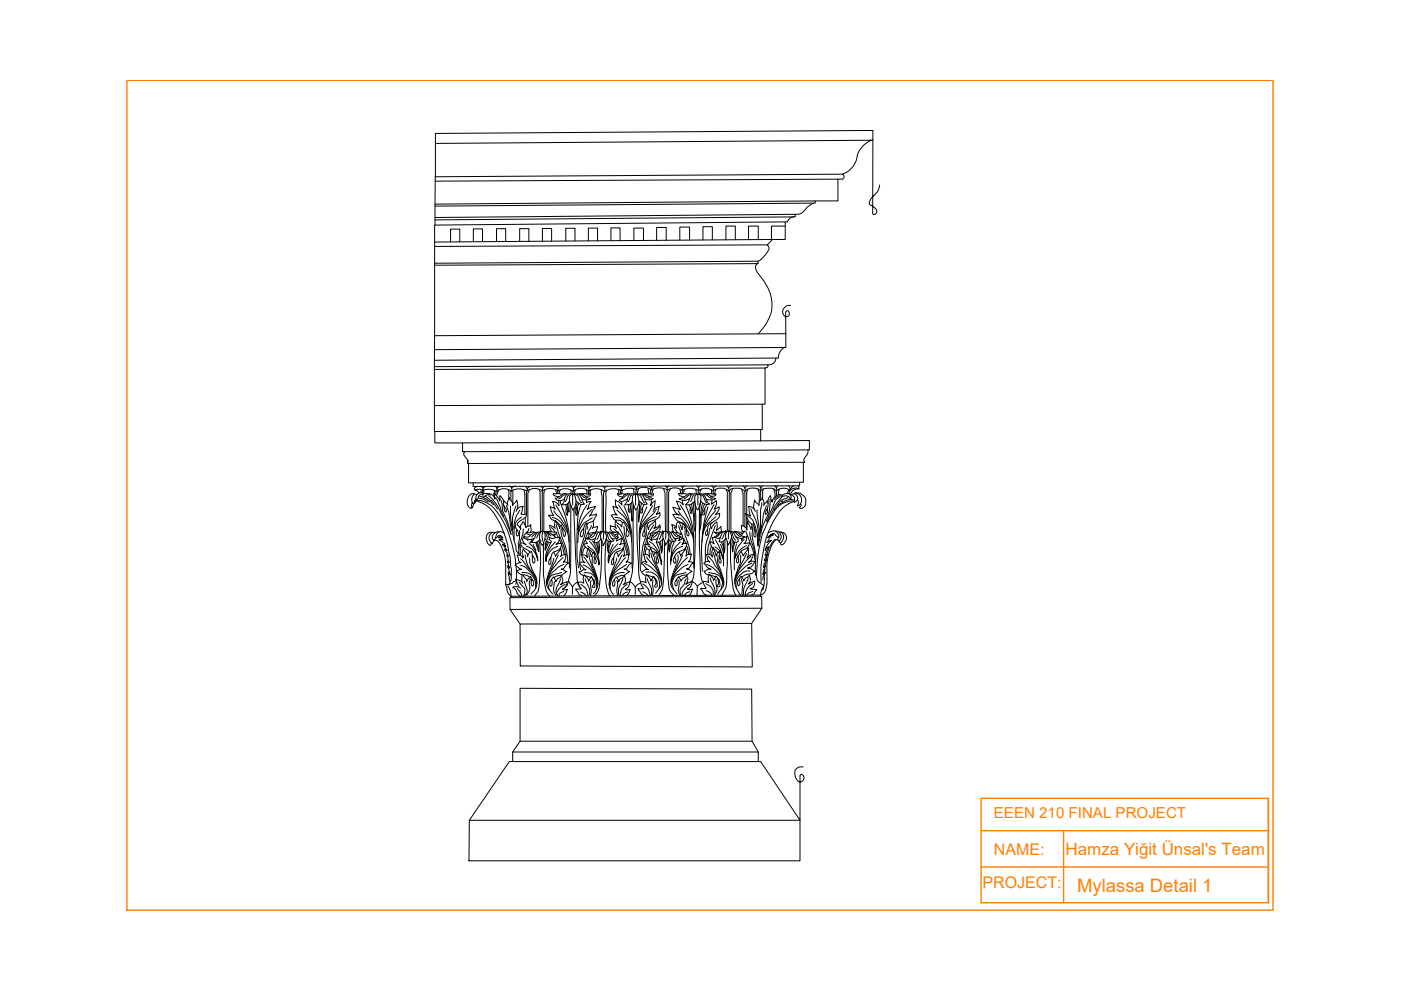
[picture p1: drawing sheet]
<svg xmlns="http://www.w3.org/2000/svg" width="297mm" height="210mm" viewBox="0 0 297 210" stroke-linecap="round" stroke-linejoin="round" font-family="sans-serif">
<defs><g id="words">
<text font-size="3.9" fill="#ff7f00" x="228.4" y="189.1">Mylassa Detail 1</text>
<text font-size="3.6" fill="#ff7f00" x="225.9" y="181.4">Hamza Yiğit Ünsal's Team</text>
<g font-size="3.4" fill="#ff7f00">
<text x="210.7" y="181.4">NAME:</text>
<text x="208.3" y="188.4">PROJECT:</text>
</g>
<text font-size="3.2" fill="#ff7f00" x="210.7" y="173.4">EEEN 210 FINAL PROJECT</text>
</g></defs>
<!-- layer: 11-Template -->
<path d="M26.9 17h243v176h-243zM208 169.3h60.9v22.1h-60.9zM208 176.1h60.9M225.5 176.1v15.3M268.9 169.3v22.1M208 183.8h60.9" fill="none" stroke="#ff7f00" stroke-width=".3"/>
<!-- layer: 0 -->
<g fill="none" stroke="#000" stroke-width=".21">
<path d="M92.3 30.4v7.1M177.7 38h.9M178.6 36.9a.57 .57 0 0 1 .4 .6 .57 .57 0 0 1-.4 .5M184.7 29.7l-92.4 .7v-2.1l92.8-.6v2a4.4 4.4 0 0 0-2.7 2 4.8 4.8 0 0 0-.8 2.3 4.8 4.8 0 0 1-3 2.9l-86.3 .6v.9M185.1 29.7l-.1 15.6a.64 .64 0 0 0 .9-.3 .64 .64 0 0 0-.3-.8l-1.1-.8a1.16 1.16 0 0 1 .4-1.6 3.6 3.6 0 0 0 1.6-2.6M92.1 52.3v3.5M92.1 56.2v15M92.2 46.6v-.5l76.4-.7v.6l-76.4 .6v1.1M95.5 51.3v-2.7h2v2.7M100.4 51.2v-2.7h1.9v2.7M105.3 51.2v-2.7h1.9v2.7M110.2 51.2v-2.7h1.9v2.7"/>
<path d="M117 51.1v-2.7h-2v2.8M121.9 51.1v-2.7h-1.9v2.7M124.7 51.1v-2.7h2v2.7M129.5 51v-2.7h2v2.7M134.4 51v-2.6h2v2.6M139.2 50.9v-2.7h2.1v2.7M144.1 50.9v-2.8h2.1v2.8M151 50.9v-2.8h-2v2.8M155.9 50.8v-2.9h-2v3M158.7 50.8v-2.9h2.1v2.9M160.6 55.9l-68.5 .3v-.4l68.6-.4v.5l-.3 .2a1.24 1.24 0 0 0 .2 1.7 10.1 10.1 0 0 1 3 7.5 9.5 9.5 0 0 1-2.8 5.5M162.7 51.9l-70.6 .4v-1l71.7-.5-1.1 1.1 .4 .8a5.6 5.6 0 0 1-2.4 2.7"/>
<path d="M163.8 50.8h2.7v-3.8l-74.4 .7v3.6M166.5 47h.4M166.5 47.9h-2.9v2.9M168.2 46l-.9 .4-.4 .6M168.6 45.4a2.63 2.63 0 0 0 2.5-1.5l1.3-.8h.4v-.5l-80.6 .7v2.8M172.4 43.1l-80.2 .6M172.8 42.6h4.9v-4.6l-85.4 .4-.1 4.9M92.1 74.1l74.5-.4v-2.9l-74.5 .4v5.2M162.2 78l.5-.1 .1-.5-70.7 .3v.6M164.5 75.9a1.54 1.54 0 0 1-1.7 1.5M166.4 73.6l-.8 .6a2.65 2.65 0 0 0-.6 1.7l-72.9 .5v1.3M167.6 64.7a1.33 1.33 0 0 0-1.5 .8 1.33 1.33 0 0 0 .5 1.7 .65 .65 0 0 0 .8-.5 .65 .65 0 0 0-.5-.8l-.3 .3v4.6"/>
<path d="M98.5 95.8l73.1-.4v-2l-73.5 .5v1.9h.4a.79 .79 0 0 0 0 .9l.7 .9M99.2 98.3v-.7v.7h.1M161.3 93.5v-2.4l-69.1 .4v2.4h5.9M161.3 91.1h.3v-5.4l-69.5 .3 .1 5.5M161.6 85.7h.6v-7.7l-70.1 .3v7.7M171.3 95.4a1.64 1.64 0 0 1-.7 1.6 .72 .72 0 0 0 0 1h-.3M100.1 106.6a2.23 2.23 0 0 1 .4-1.9h-.1a1.58 1.58 0 0 0-1.4 2 1.09 1.09 0 0 0 1.1 1.1l.3-.9-.1-.3-.2 .1a.68 .68 0 0 0 0 .9M100.3 102.4l69.2-.2v.8l-69.2 .1zM100.6 104.8l.4 .1-.1 .9-.3 .5 .1 .3-.3 .2M100.7 106.6l.2-.3a6 6 0 0 1 4.4 3.4l.6 1.1 1 2.4M100.9 106.3v-.2a5.2 5.2 0 0 1 4.5 2.5 21.8 21.8 0 0 1 3.9 11.2M100.9 105.8l.2 .1 .2-.2a.81 .81 0 0 1 1.1-.8l.2 .6 .4-.3 .7 .6 .9 1.2"/>
<path d="M101.2 103.1l-.5 .3-.2 .3 1.1 .8-.6 .5M101.6 105.6a2.86 2.86 0 0 1 1.9 .8M101.7 105.3l.6 .2M101.9 103.1a.66 .66 0 0 1 .5 .8 2.31 2.31 0 0 0-1.7 0M101.9 104l.2 .5h-.5M102.1 104.5l.9 .2a1.65 1.65 0 0 1 2 1.1l-.3-1.2 .4 .3a1.6 1.6 0 0 1 .8 1.3l.1-1.1 .7 .9 .1 .5 .1-.3 .7 .7 .1 .3M102.3 103.9v.6M102.4 103.9l1.5-.2 1.4 .5M102.6 103.9v.7M102.7 105.6l1.2 .8M103 103.1l-.6 .4M103.6 105.1a10.4 10.4 0 0 1 3 4.4 11.7 11.7 0 0 1 1.8 3.8 17.9 17.9 0 0 0-1.9-5v-1.4l-.3-1"/>
<path d="M104 105a.87 .87 0 0 0-1.1 .1M104.1 115.1a1.23 1.23 0 0 1-.4-1.4 1.23 1.23 0 0 1 1.2-.8v.1a1.07 1.07 0 0 0-.3 1.6l.3-.2 .1-.4h.3a.71 .71 0 0 1 .7-.5 .71 .71 0 0 1 .6 .6l-.5-.3-.4 .1 1 .6-.9-.1 1.2 .8-.2 .2 .4 .4-.7-.4 1 1.3-.5-.3 .8 1.4v.2l-.2-.3h-.2l.3 .6 .1 .7 .2 .3-.4-.3 .2 .9 .3 .4-.1 .2-.4-.5 .6 1.9-.4-.6 .2 1a.89 .89 0 0 0 .2 1M104.2 106.1l1.3 1.9M104.3 112.9a1.17 1.17 0 0 0-1.2 .6 1.17 1.17 0 0 0 .2 1.4 .79 .79 0 0 0 .7 .7l.1-.5 .3 .1 .2-.6a1.01 1.01 0 0 1 1.3 .6l1 2.2 .3 1.5v5.2l.5 1.6 .6 .7M104.8 103.9v.6l-.1 .1M104.9 113a1.34 1.34 0 0 1 2.1 .6 25.5 25.5 0 0 1 1.4 9.4l-.5 .9h-.7M104.9 103.1a.95 .95 0 0 1 .5 1.1M105.1 105.5l1.7 4M105.1 104.1v.9M105.8 112.7l-.5 .6-.2 .7M105.8 103.9l-.5 1.2M105.9 103.1l-.4 .2-.1 .5"/>
<path d="M106.8 106.5a1.85 1.85 0 0 0 .6 1.6l-.1 .4h-.2l-.2-.7v-.5M107.3 107.2a16.5 16.5 0 0 1 1.1 4.6M107.6 106.9l.3-1.4 .2 .4a1.25 1.25 0 0 1 .6 1.3l.7-.8 .1-.4a2.45 2.45 0 0 1-.1 2.4M107.8 103.9l.1 1.6M107.9 103.1a.6 .6 0 0 1 .6 .4 .6 .6 0 0 1-.2 .6 2.39 2.39 0 0 0-3 0M108.2 107.3l.3 4.2a.82 .82 0 0 0 .1 1M108.7 103.9v3.1M109.2 111.3l-.2 .9M109.3 103.1l-.6 .2-.2 .2M109.4 107.2a9.5 9.5 0 0 0-.7 5 12.7 12.7 0 0 0 .7 4 1.13 1.13 0 0 0 .6 1.2v-1.1M109.6 108a1.61 1.61 0 0 1 1.3-.6l-.5 1.6a1.11 1.11 0 0 0 1.2-.1 1.14 1.14 0 0 1-.9 1.3l-.9 .7-.1 .5 .6 .5 .1 .3-.1-.7 .6-.9 .2 .1 .4 1.2 .2-.3 .6-.1 .3-.3v1.3l-.1 .4M110.2 108.1a6.1 6.1 0 0 0-1.2 4.1v2.3"/>
<path d="M110.4 118.5l2.6 3M110.4 119.9h.3a5.8 5.8 0 0 1 3.1 3.9M110.5 115.6l-.2 2-.3-.2M110.6 109.6a1.77 1.77 0 0 0-1 2.7l-.1 .7v.6h.2l.3-.3-.4-1M110.9 112.2v.8l-.9 3.3a2.48 2.48 0 0 1 .1-1.9v-1.9M111.2 114h-.3l-.1 .3a1.44 1.44 0 0 0 .7 1.2l-.2-.1a.62 .62 0 0 0-.9-.1 2.66 2.66 0 0 0 1.6 1.4l.4 .4M111.2 114l.3 .3 1.2 .1M111.2 103.9l.1 .7v4.5M111.3 117.7l.1 .7a6.8 6.8 0 0 0 1.8 3.4l.6 1.4M111.4 109.7v1.7M111.4 103.1a.78 .78 0 0 1 .3 1.1M111.6 114.3l.4 .4"/>
<path d="M111.6 113l-.2 .2a.6 .6 0 0 0-.2 .8M111.6 104.3v4.6M111.7 104.1a3.1 3.1 0 0 0-3.3 0l-.1 2M112.1 112.1l-.1 .4-.3 .3M112.2 115.1a5.4 5.4 0 0 1 1.8 3.7 3.7 3.7 0 0 0-2.4-3M112.2 103.8l-.3 .8v7M112.3 118.4v.5a5.4 5.4 0 0 0 1.3 3.3 3.1 3.1 0 0 1-1 3.8M112.3 103.1l-.6 .6M112.5 113.4l-.1 .2a.94 .94 0 0 1-1.3 .1M112.8 117.7l.3 .3a.92 .92 0 0 1 0 1.4l-.2-.3-.1-1.5-.2-.7-.5 .5-.2 .6a1.39 1.39 0 0 0-.7-1.3l-.3-.3a1.48 1.48 0 0 0 .1 1.6l-.2 .3-.2-.3-.3-.3h-.6l.3 1.2 .5 .4-.7 .1-.6 .5 1 .7 .4 .1-1.1 .4-.1-1.1M113 115.4l.6 1.1-.1 .4M113.7 112.9l-1 .9"/>
<path d="M113.8 114.9l.1 1.1M113.9 112.8l-.7 1.4M113.9 114.9l.3 1v1l-.6-1.9M114.2 114.6a30.9 30.9 0 0 1-.2 10.8l-.6 1M114.3 103.8l.2 .5 .1 8.4M114.5 114.4a1.68 1.68 0 0 1-2.1 .5l.4-.1 .4-.6a.41 .41 0 0 0-.4 .1 .41 .41 0 0 0-.1 .5M114.5 112.8l-.5 .6-.2 .7M114.6 112.9a.53 .53 0 0 1 .7-.2 .53 .53 0 0 1 .3 .6l-.1 1.1-.5 1.2a2.58 2.58 0 0 1-.4-2.7zM114.7 103.1a.74 .74 0 0 1 .3 1M114.7 112.7l-.5 .1a.88 .88 0 0 1-1.1-.1l-.9 .3-.6-.1a.84 .84 0 0 0 .7 .5 .84 .84 0 0 0 .8-.5h.3M115 104.1v8.6M115 104.1a2.69 2.69 0 0 0-3.3 0"/>
<path d="M115 112.6v2.2M115.2 112.7l.7 .2 .5 .7 .1 .8 .4 .6-.8-.1-.5-.7M115.2 112.7l.6 .5 .4 1.2M115.3 115l-.1 6.8a9.2 9.2 0 0 0 .9 4.2l.5 .4M115.5 103.1l-.5 .5M115.6 103.8l-.3 .7v8.2M115.9 114.6l-.2 .5-.1 1.5 .7-1.7M115.9 112.7l2.1 .1v.2l-.4 .3M116 114.8l-.4 1.8M116.7 115.1a5.3 5.3 0 0 0-.9 3.9M116.8 113.6l-.8-.8-.4-.1a4.2 4.2 0 0 1 2.3 1.2 1.2 1.2 0 0 1-1.5 .1M116.9 111.9l.5 .4 .3 .6"/>
<path d="M117.1 109.7a3.6 3.6 0 0 1 2.7 2.3l.6 1M117.1 113.3h.5v.5M117.4 117.1l.4 .9 .8-1.3 .2-.5 .2 .4a1.17 1.17 0 0 1-.1 1.4l.6-.3 .6-.1-.2 .4a1.42 1.42 0 0 1-.4 1.2l.2-.1 .9 .3a1.44 1.44 0 0 0-.9 1l-.4 .3h-.3l1.2 .5-1.1 .7-1 .2-.7 .4M117.4 118.4l-.1 .5a16 16 0 0 0-1.4 4.9 4.9 4.9 0 0 0 1.3 2.2M117.4 108.3l.7 1a7.7 7.7 0 0 1 2.2 2.9M117.6 111.9l.1-1.5 .9 1.2v.5l.4-.8 .3 .8 .3 1.6 .2-.1a1.2 1.2 0 0 0-.5-1.5M117.7 112.1a.87 .87 0 0 0-.8-.6l-.3-.1v.7l.4 .6M117.7 110.4l1.1 1.1M117.8 114.9l-1.2 1.3a4.1 4.1 0 0 0-.8 2.8 3.5 3.5 0 0 1 2.5-3.2M117.8 107.1a14.6 14.6 0 0 1 2.9 9.8v3.6M117.8 103.9l.2 .8M117.9 113.9h.7a1.72 1.72 0 0 1-.7 1.6l1.2-.3-.1 .5a1.7 1.7 0 0 1-1.7 1.4l-.9 1.6-.1 .7 .2 .3 .3-.3v-1.2"/>
<path d="M117.9 103.1a.87 .87 0 0 1 .4 1M117.9 111.2l1 3.2a6.2 6.2 0 0 1 .9 3.2M118 113.1l.4 .9M118.3 104.1v.6M118.3 104a2.94 2.94 0 0 0-3.3 .1M118.3 104.1a2.69 2.69 0 0 1 3.2 .1M118.3 117.7l-1.9 4.1-.5 1.4M118.5 106.1v1.1a1.55 1.55 0 0 0-1.3-.9l.5 1.7-1-.6 .2 1 .5 .9h-1.1l.7 .9 .7 .3M118.6 114.5l.3 .7M118.6 103.1l-.3 .4M118.8 103.8l-.2 .9M118.8 106.1l.1 .8 .2 .1"/>
<path d="M119 111.9a6.4 6.4 0 0 0 .8 3.6l.4 1.9 .2 2M119 107.2a19.1 19.1 0 0 1 1.7 7.7M119.1 115.6l.5 2M119.3 104.8l-2-.2a.99 .99 0 0 0 1.3 .7M119.4 118.2l-1.1 1a11.4 11.4 0 0 0-2.3 3.5M119.5 119.7a5.4 5.4 0 0 0-3.6 4.3M119.8 104.8l-1.4 1M119.9 107a3.3 3.3 0 0 1 .4 2.3l-.3-.7 .1-1M120.3 104.7l-.4 .5-.2 .5M120.6 106.4v2.2l-.2-.9-.1-.9M120.7 104.9a1.04 1.04 0 0 0-.6 1.1l-.2 .4M121 103.9l.1 .9-.7-.1a1.51 1.51 0 0 0-1.8 .6l-.9 .4a1.26 1.26 0 0 0 2 0 1.53 1.53 0 0 1-.6 1.3 1.33 1.33 0 0 0 1.7-.8"/>
<path d="M121 107.1l-.1 14.3-.6 2.5-.5 .7-.5 .2M121.1 104.8h.6a2.74 2.74 0 0 1-.3 3.3l-.7-2.1a1.37 1.37 0 0 1 .4-1.2zM121.3 103.1a1.02 1.02 0 0 1 .2 1.1 2.52 2.52 0 0 1 3.3-.1M121.5 104.2l-.1 .6v2.3M121.7 107.9l.5 12.8a5.7 5.7 0 0 0 .7 3.7l.3 .5h-1.1l.4 .5a1.14 1.14 0 0 0 .8 .9M121.7 104.7l.8 .4 .6 1.3 .2 .2M121.9 103.9l-.2 .9 3.6-.1-.3 .4-.9 .1M122.1 103.1l-.5 .5M122.4 112.1l.3 .4-.1 .8M122.4 106.5l-.4 1.2a1.11 1.11 0 0 0 .1 1.2M122.7 106.7a3.1 3.1 0 0 0-.5 2.6l.3-.7-.2-1M122.9 104.7l.8 .7 .7 .3"/>
<path d="M122.9 119.6l1 1 .4 .2a.84 .84 0 0 0-1.1 .4h-.4a1.11 1.11 0 0 0 1 .8M123.1 104.7l.5 .1 1 .8 .6 .1a1.32 1.32 0 0 1-2.1-.4l-.7-.6M123.2 106.9a16.7 16.7 0 0 0-.9 6.7 25.2 25.2 0 0 0 .4 6.8M123.3 105.6l.6 1.3h-.3a1.42 1.42 0 0 1-1.5-.7M123.7 119.8a5.6 5.6 0 0 1 3.1 4M123.7 112.1l-.1 1.3-.3 .4-.3-.3a1.89 1.89 0 0 1 .8-1.5 1.43 1.43 0 0 1 .6-1.2l.1 1.4M123.8 118.1l1.5 2.1 1.3 2.3M124.1 116a2.23 2.23 0 0 0-.6 1.7M124.1 114.4l-.8 2.1-.1 1.2M124.3 111.4a16.3 16.3 0 0 1-1.3 5.2l-.1 3 .2 1.2M124.3 103.9l.1 .8M124.4 106v.5l.9-.1-.5 .7-.3 .9 .8-.4 1-.2-1.3 2 1.4-.5a1.97 1.97 0 0 1-1.7 2l-.3 .4"/>
<path d="M124.4 107.1a8.1 8.1 0 0 0-1.7 5.4 8.7 8.7 0 0 1 2.7-4.5M124.6 103.1l.3 .5-.1 .5M124.8 104.2v.6M124.8 116.5l.9 .8M124.8 113.6l-.1 .6-.2 .1-.1-.2 .2-.1 .1 .2M124.8 117.2a15.5 15.5 0 0 0 1.7 5.1l.2 .8M125 114.7a6.4 6.4 0 0 1 2 5.1 5.3 5.3 0 0 0-2.4-4M125.3 103.9l-.2 .8M125.4 111.4a8.6 8.6 0 0 0-1.3 3.1l.4 .7-.7 .2 .3 .6 .6 .4M125.6 109.8l-.7 .5a4.5 4.5 0 0 0-2.4 4.6l-.2 .1M125.6 103.1l-.7 .5M125.6 114.7l.8 1.4 .4 1.6"/>
<path d="M125.7 111.8l1-.2a1.58 1.58 0 0 1-1 1.6l-.9 .8 .3 .3M125.8 117.9l-.3 1.6 .6 1.5a5.6 5.6 0 0 1 .6 3.1l-.5 1.4-.4 .4M125.8 110.5v.8l-.2 .8M126.1 118.1l.3 1-.1 .4-.2-.1-.2-.4 .2-1-.1-1-.4 .5-.2 .5-.7-1.8v.2a2.06 2.06 0 0 0-.2 1.9l-.3-.5-1-.1 .2 .4a1.48 1.48 0 0 0 .6 1.2 .66 .66 0 0 0-1.1 .1M126.3 112.8l-1.7 .2 .8 .4M126.3 112.8l.6 .1M126.4 113.1l-1.1 .9M126.7 115.1l.3 1.7M126.9 112.9l.4-.3 .2 .2 .5-.1a1.62 1.62 0 0 1 .3 2.1l-.5 .9-.1-.8-.3-.7-.2 .4a1.13 1.13 0 0 1-1.3 .4l.3-.9M126.9 112.9a1.49 1.49 0 0 0-.7 1.2 1.09 1.09 0 0 1-1.4 .1l-.1 .1-.6-.2M126.9 114.8a4.7 4.7 0 0 1 0 2.5l-.5-2.3M127.4 114.2l-.1-.7 .2-.7-.3 .3-.6 1.3"/>
<path d="M127.5 103.9l.2 1.6v7.3M127.6 114.6l-.1 1.2a42 42 0 0 1-.7 9.5l-.8 1M127.8 103.1a.87 .87 0 0 1 .4 1.1 2.73 2.73 0 0 0-3.4-.1M128 112.7l-.1 1.7M128.1 104.2l-.1 .3v8.2M128.3 112.8l.6 .1 .8 1.2 .5 .5a1.15 1.15 0 0 1-1.7-.3 31.6 31.6 0 0 0 .4 11.3l.3 .7M128.6 104l-.2 .5v8.3l.4 .5 .3 1 .4 .4M128.6 103.1l-.4 .4M128.9 113a.74 .74 0 0 1 1.2 .2l1 .7-.2 .2M129 114.7a3.7 3.7 0 0 0 0 2.5l.1-1.2 .5-1.2M129.1 115l-.3 1.6M129.2 113l1.3 1"/>
<path d="M129.7 114.2l.6 .1 .6-.2-.2 .6 1.1-.5-.1 .7-.3 .6 1-.3v.5a1.85 1.85 0 0 1-1.7 1.4l-.4 .3-.3 .9a1.05 1.05 0 0 0-.2 1.4l.3-.3v-1.2M129.7 113l1.5-.2a.84 .84 0 0 1-1 .5M130 115.4a6.1 6.1 0 0 0-1.1 3.4l.1 .6M130.1 112.1l.8 .7M130.4 109.7a3.3 3.3 0 0 1 3.1 2.7l.2 .6M130.7 118.4v.5l-1 2.4a4.4 4.4 0 0 0 0 4.4l.4 .3M130.7 117.1l.3 .9 1-1.3 .1-.5 .2 .4a1.35 1.35 0 0 1-.1 1.4l.5-.3 .7-.1-.1 .4a1.31 1.31 0 0 1-.6 1.2l.3-.1 .9 .3a1.44 1.44 0 0 0-.9 1l-.7 .3 1.2 .5-1.1 .7-1 .2-.6 .4M130.8 108.1a6.9 6.9 0 0 1 2.8 4.1M130.8 111.3a13.6 13.6 0 0 1 2.4 6.3M131 115.3a5.4 5.4 0 0 0-2 4.1 3.4 3.4 0 0 1 2.5-3.2M131 113.1l-.2 .7M131.1 113l.8 1 .5 1.2"/>
<path d="M131.1 103.8l.1 .9M131.1 107.1a11.1 11.1 0 0 1 2.8 7.2l.1 6.2M131.3 103a.87 .87 0 0 1 .4 1M131.5 103.9l.1 .8M131.7 104a3.3 3.3 0 0 1 3.2-.2l-.2 1 .1 2.3M131.8 104a3.5 3.5 0 0 0-3.7 .2M131.8 106.3l.1 .8-.5-.5-.9-.6a1.95 1.95 0 0 0 .5 1.8l-1.1-.5 .6 1.5 .3 .4h-1.2l.5 .9 .5 .2a1.13 1.13 0 0 1 1.4 .6M131.9 117.6l-.7 1.4a12.9 12.9 0 0 0-2 4.2M132 103.9l-.2 .8M132 103.1l-.3 .4M132.3 107.2a17.4 17.4 0 0 1 1.6 7.7M132.3 111.6a19.8 19.8 0 0 0 1.1 5.2v.8"/>
<path d="M132.4 115.6l.6 2M132.7 118.2l-2.3 2.7-1.1 1.8M132.7 104.8h-1.4l-.4-.2 .4 .7 .8 .1M132.8 119.7l-.6 .4a5.1 5.1 0 0 0-3.1 3.9M132.9 112.1l.4 .6a.71 .71 0 0 1-.3 1.1 1.55 1.55 0 0 1-.1-1.7l-.7-1.4-.3 .4-.1 .6-1.3-1.4-.1 .9 .3 .8a.85 .85 0 0 0-1-.4l-.3-.2a1.13 1.13 0 0 0 1.3 1.5M133.2 104.8l-1.4 1M133.3 107v.7a.76 .76 0 0 0 .1 .9l.2-.1-.3-.9M133.6 104.7l-.4 .5-.2 .5M133.9 106.5l.1 4-.4-3.6M134 104.9a1.04 1.04 0 0 0-.6 1.1l-.2 .4M134.2 103.6l.2 1.2-.6-.1a1.4 1.4 0 0 0-1.8 .8l-.7 .6a1.2 1.2 0 0 0 1.7-.4 1.53 1.53 0 0 1-.6 1.3 1.33 1.33 0 0 0 1.7-.8M134.3 107.1l-.1 4.1a62.7 62.7 0 0 1-.1 10.2l-.5 1.9 1.1 1.1v1.6"/>
<path d="M134.4 104.8h.6a2.67 2.67 0 0 1-.3 3.3l-.6-2.1a1.37 1.37 0 0 1 .3-1.2zM135.1 107.8v7.8l.3 5.8 .4 1.9M135.1 104.7l.7 .4 .6 1.3 .3 .2M135.3 103.1l-.4 .3M135.5 103.5l-.5 1.3 3.6-.1-.2 .4-.9 .1M135.7 106.4l-.3 4.3 .3-3 .3-1M136.2 104.7l.9 .7 .6 .3M136.4 104.7l.6 .1 1 .8 .5 .1a1.32 1.32 0 0 1-2.1-.4l-.7-.6M136.6 106.9l-.8 1.6 .2 .3 .2-.2v-.8M136.6 105.6l.6 1.3h-.2a1.42 1.42 0 0 1-1.5-.7M136.6 119.5a5.4 5.4 0 0 1 3.7 4.3M136.8 115.7l-.4 1.9"/>
<path d="M137 111.4l-.1 .5a4.5 4.5 0 0 1-.5 3.5l-.3 2v2M137.1 118.1l.8 1a10.1 10.1 0 0 1 2.2 3.4M137.1 116.2l-.3 1.4M137.1 107.5a12.7 12.7 0 0 0-1.5 7.4M137.3 115l-.1 .5M137.5 110.8a1.47 1.47 0 0 0-.9 1.7l-.3 .6v.6h.3l.2-.3-.2-.9M137.5 103.5v1.2M137.7 114.8a5.5 5.5 0 0 1 2.5 4.9 3.9 3.9 0 0 0-2.8-3.9M137.7 103.1a.63 .63 0 0 1 .4 .8 2.6 2.6 0 0 0-3.1-.1l-.4-.7M138 103.8l-.1 .9M138 117.2l.4 1.6 1.4 2.8 .5 1.4M138 113.4l-.5 .7"/>
<path d="M138.1 105.9l-.1 1.3a1.59 1.59 0 0 1 .9-1l-.2 1.8M138.1 103.9a3.4 3.4 0 0 1 3.4 0M138.1 114.1l.1 .6-1-.6a1.66 1.66 0 0 0 .5 1.4h-1l.4 .7 .6 .5M138.2 116.8l.6 .3 .1 .2M138.3 107.2l-.9 1.6a6.4 6.4 0 0 0-1.7 5l-.1 1.8 .2 5.4M138.4 103.7l-.2 1.1M138.5 108.5l.3-.6 1-.6-.3 1.2-.4 .6 .8-.4a1.23 1.23 0 0 1-.9 1.5 1.88 1.88 0 0 0-1.7 1.2l.2 .9 .3-.9 1.1-1M138.6 111.3a8.4 8.4 0 0 0-1.8 4.2M138.8 103.1a.58 .58 0 0 0-.6 .6M138.9 118a1.91 1.91 0 0 0 .4 1.9l.4 1a4 4 0 0 1 .3 3.6l-1 1.3M138.9 110.4l.1 1.1-.4 .5 .7-.2 .6-.5a1.39 1.39 0 0 1-1.1 1.9l-.6 .6-.2 .1a.9 .9 0 0 0 1 .4 .9 .9 0 0 0 .7-.9l.4-.6M139.1 108a7.1 7.1 0 0 1-2.3 2.5l-1.1 1.7"/>
<path d="M139.1 109.5a4.7 4.7 0 0 0-3.4 3.5M139.1 114.9l.6 1.4 .2 1.6M139.3 118.1l.3 1-.1 .3h-.2l-.2-.4 .2-1-.1-1.1-.4 .5-.2 .6-.7-1.9v.2a2.11 2.11 0 0 0-.2 1.9v-.2a.94 .94 0 0 0-1.3-.4l.4 1.3 .4 .3a.79 .79 0 0 0-1.2 .3l1.5 1.3a1.17 1.17 0 0 0-1.3 .4h-.2a1.11 1.11 0 0 0 1 .7M139.5 112.7l-1 .3-.2 .3M139.5 112.7l.6 .1M139.6 113l-1.1 1M140 111.7l-1.9 1.3-.4 .1 .8 .5M140.1 115l.3 1.7M140.1 112.8h.3l.1-.3 .2 .2 .5-.1a1.78 1.78 0 0 1 .1 2.6l-.3 .4v-.7l-.4-.8-.2 .4a.98 .98 0 0 1-1.3 .4l.3-.8M140.4 114.5l-.1 2.8-.6-2.4M140.6 114.1l-.1-.7 .2-.7-.3 .3-.6 1.4M140.7 103.6l.3 .9 .1 8.1"/>
<path d="M140.9 114.8l-.3 8.7a4 4 0 0 1-.9 2.8M141.1 103a.61 .61 0 0 1 .3 .8v8.9M141.2 112.6l-.1 1.7M141.5 112.8l.5-.1 .4 .5 .5 .9 .5 .4-.4 .3a1.33 1.33 0 0 1-1.3-.5M141.5 103.9a2.64 2.64 0 0 1 3.2 .1 3.4 3.4 0 0 1 3.4 0l-.1 3.1M141.6 112.8l.4 .4 .3 1 .4 .4M141.7 114.3a39.1 39.1 0 0 0 .3 10.8l1 1.2M141.8 114.3l-.1 1.4 .2 1.4 .2-1.2 .4-1.1M141.8 103.1l-.4 .3M142.1 114.8l-.3 1.7M142.1 103.6l-.3 .9v8.2M142.1 112.9a.74 .74 0 0 1 1.2 .2l1 .7-.2 .2"/>
<path d="M142.2 119v.7M142.4 112.9h.2l.8 .8 .3 .2M142.9 112.9l1.6 .3-.8 .4M142.9 114.1l.6 .1 .6-.2-.2 .7 1-.6h.1l-.1 .7-.3 .7 .2-.2 .9-.1a1.97 1.97 0 0 1-1.7 1.8 1.79 1.79 0 0 0-1 2.4l.2-.1a1.17 1.17 0 0 0-.2-1.3M142.9 111.8l.8 1.2M143 114.7a6.7 6.7 0 0 0-.7 3.6M143.5 109.7a2.66 2.66 0 0 1 2.1 1.7l1.3 2.4M143.7 117.7a2.84 2.84 0 0 1-.3 2.2 9.4 9.4 0 0 0-1.1 4.2l1.2 1.9M143.8 108.3l.4 .6a7.5 7.5 0 0 1 2.4 4.3M143.9 111.5l.9 2.6M143.9 117l.4 .7v.2l.9-1.3 .1-.4 .2 .4a1.44 1.44 0 0 1-.1 1.3l.6-.3 .6-.1-.1 .4a1.31 1.31 0 0 1-.5 1.2h.2l.9 .2-.5 .3-.3 .5a.74 .74 0 0 1-.8 .5l1.2 .5-1.1 .7-1 .2-.6 .4M144.2 103.7l.1 1"/>
<path d="M144.3 114.9a5.3 5.3 0 0 0-2.1 4.1 3.5 3.5 0 0 1 2.5-3.2M144.3 107.1a14.9 14.9 0 0 1 2.8 9.8v3.6M144.3 110.8a1.47 1.47 0 0 1 1.3 1.6l.5 .8-.2 .4-.3-.4v-.9M144.3 113.8l.3 .5M144.5 103l.2 .5v.5M144.7 104l-.1 .7M144.7 117.7l-2 4.1-.4 1.4M144.7 106.1l.2 .9-.7-.5-.7-.3 .8 1.8-1.7-.5 .3 .5a1.84 1.84 0 0 0 1.1 1.2l-1.4-.1 .5 .6a2.22 2.22 0 0 0 1.5 1.2l.3 .3M144.9 115l.2 .2M145 114.2l.4 1M145.1 111.7l.2 .7a8 8 0 0 0 .8 3.6l.2 1.5M145.1 103.1l-.4 .4"/>
<path d="M145.2 103.7l-.3 1M145.4 107.2a17.4 17.4 0 0 1 1.7 7.7M145.5 112l-.6-.9-.3 1.2-.7-1.7a1.22 1.22 0 0 0-.5 1.4 .96 .96 0 0 0-1-.7l.5 1.5M145.5 115.7l.3 .4 .2 1.5M145.7 118.2l-1 1a11.4 11.4 0 0 0-2.3 3.5M145.8 104.8l-2-.2 .1 .2a.89 .89 0 0 0 1 .5h.2M145.9 119.7a5.4 5.4 0 0 0-3.6 4.3M146.1 107l.5 1.2 .1 .5-.2 .2-.2-.5 .1-.8M146.4 104.8l-1.4 1M146.6 106.9a19.6 19.6 0 0 1 .6 5.1l.2 .7M146.8 104.7l-.4 .5-.2 .5M147 106.5l.4 5.8"/>
<path d="M147.2 104.9l-.3 .3-.5 1.2M147.5 103.7l.2 1.1-.8-.1a1.34 1.34 0 0 0-1.8 .6l-1.1 .5 1.1 .3 1.1-.4-.3 .7-.5 .6a1.79 1.79 0 0 0 1.9-.8l.1 1.6a138.1 138.1 0 0 1-.4 14.8l-.6 .8M147.7 103a.75 .75 0 0 1 .4 1 2.6 2.6 0 0 1 3.1 .1M147.7 104.8h.2a.55 .55 0 0 1 .7 .7l-.1 .9-.5 1.7a3.4 3.4 0 0 1-.6-3zM148.3 104.7l.8 .6 .5 1.1 .3 .2M148.4 103.1l-.4 .3M148.5 106.4a62 62 0 0 0-.1 11.7 12.5 12.5 0 0 0 .5 5l.1 .3M148.7 103.6l-.5 1.2 3.6-.1-.2 .4-.9 .1M149 106.7a19 19 0 0 0-.6 5.6M149.4 106.9l-.3 .7a10.7 10.7 0 0 0-.5 3.7l-.3 1.4M149.4 104.7l1.5 1M149.6 104.7l.6 .1 1 .8 .6 .1-.4 .2-1.4 .1-.3-.2-.2-.4-.5-.7"/>
<path d="M149.7 105.8l.3 .6 .4 .5h-.5a1.46 1.46 0 0 1-1.4-.7M149.8 119.6a5.4 5.4 0 0 1 3.6 4.3M149.9 106.9l-.9 1.9 .1 .4 .2-.1 .1-1.2M150.1 107.5a27.9 27.9 0 0 0-1.3 7.4M150.2 117.9l.9 1.1 .5 .9a6.4 6.4 0 0 1 1.7 2.7M150.4 112.1l-.3 1.7a7.3 7.3 0 0 0-.6 3.6v1.7M150.8 115.8l-.2 .8-.1 1M150.8 103a.82 .82 0 0 1 .5 1.1 2.52 2.52 0 0 1 3.3 0M150.9 103.8v.9M150.9 110.8l-.2 .1a1.24 1.24 0 0 0-.7 1.3l-.1 .2a.72 .72 0 0 0-.1 1.2l.3-.5-.1-.8M150.9 106l-.1 .9 1-.8a2.09 2.09 0 0 1-.4 1.9l1.1-.5a1.72 1.72 0 0 1-.9 1.6l1-.2a1.29 1.29 0 0 1-.7 1.3l-.7 .4a.95 .95 0 0 0-.4 1.5 2.52 2.52 0 0 1 1.2-1.4 2.52 2.52 0 0 1-.1 1.8l1-.9v1.2l-1.5 1.1a.91 .91 0 0 0 1 .2 .91 .91 0 0 0 .6-.8l.4-.6M151.2 104.1v.7"/>
<path d="M151.2 117.1l.7 2.3 1.5 3.8M151.3 116.3l.9 .9M151.4 107a17 17 0 0 0-2.7 10.4l.2 3.7M151.7 114.4a12.7 12.7 0 0 1 1.7 4.3 3.6 3.6 0 0 0-1.8-2.8M151.7 111.4a18.9 18.9 0 0 0-1.6 5.3v.8M151.7 114h-.7l.4 1.3-.8-.5 .1 .8 .5 .7M151.8 103.7l-.3 1.1M151.8 108.2a11.3 11.3 0 0 0-2.6 4M151.8 109.5a5.7 5.7 0 0 0-2.7 3.5M151.8 103.1l-.6 .4M152.3 117.7a3.9 3.9 0 0 0 .5 3.2 5.3 5.3 0 0 1 .5 3.5l-1.1 1.5M152.6 118l.3 1-.1 .4-.2-.1-.2-.4 .2-1-.1-1-.7 1-.6-1.9v.3a2.06 2.06 0 0 0-.2 1.8v-.2l-.5-.3-.8-.1 .2 .5a1.23 1.23 0 0 0 .6 1.2 .81 .81 0 0 0-1.3 .2l.4 .4a1.68 1.68 0 0 0 1.2 .9 1.11 1.11 0 0 0-1.3 .4h-.2a1.02 1.02 0 0 0 1 .7"/>
<path d="M152.8 115.4a7.1 7.1 0 0 1 .6 4.6M152.9 113l-.5 .5-.6 .4M153.4 115l.3 1.6M153.4 112.7l.4-.2 .2 .2 .5-.2a1.62 1.62 0 0 1 .3 2.2l-.5 .9-.4-1.5-.2 .4a1.13 1.13 0 0 1-1.3 .4l.3-.9M153.4 112.7l-1.9 .1 .3 .3 .5 .2M153.7 114.4l-.2 2.8-.1-1.2-.5-1.1M153.9 114.1l-.1-.7 .2-.7-.3 .3-.6 1.3M154 103.8l.2 .5v8.3M154 103a1.08 1.08 0 0 1 .6 1.1M154.2 114.8l-.2 9.1-.1 .8-.8 1.5M154.5 112.5l-.1 1.7M154.6 104v8.6"/>
<path d="M154.8 112.7h.5l1.2 1.8v.4a.99 .99 0 0 1-1.4-1M154.9 114.5a51.5 51.5 0 0 0 .7 11l.4 .7M154.9 112.7l.4 .4 .3 1 .4 .4M155.1 103.1l-.4 .1-.2 .3M155.2 114.3v1.4l.1 1.3 .6-2.1M155.3 103.6l-.3 .9v8.2M155.4 112.8l.3-.1h.4l1.1 .9 .6 .2-.4 .3M155.6 114.8l-.3 1.6M155.7 112.9h.2l1.1 .9M155.9 112.7a2.37 2.37 0 0 0 1.9-.1 1.08 1.08 0 0 1-1.1 .7M156 113.8l.7 .3h.7l-.2 .5a1.11 1.11 0 0 1 .9-.8l.4-.2-.2 .5a1.22 1.22 0 0 1-.6 1.1l1.2-.1a1.85 1.85 0 0 1-1.6 1.6 3.3 3.3 0 0 0-1.1 2.5l.2 .1a1.52 1.52 0 0 0 0-1.4M156.2 115.3a14.8 14.8 0 0 0-.5 5.5"/>
<path d="M157 117.7v.6a3.2 3.2 0 0 1-.5 2.1l-.2 .6a4.4 4.4 0 0 0 .7 5.2M157.1 116.9l.5 1 .9-1.3 .1-.5a3.4 3.4 0 0 1-.2 2.2 1.77 1.77 0 0 1 1.4-.8l-.2 .5a1.57 1.57 0 0 1-.9 1.3 1.35 1.35 0 0 1 1.4-.2 1.88 1.88 0 0 1-1.6 1.4 1.69 1.69 0 0 1 1.3 .5h.2a3.3 3.3 0 0 1-2.1 .9l-.6 .5M157.3 103.7l.3 1v6.8M157.4 113.1l-.2 .5M157.5 103a.99 .99 0 0 1 .5 1.2M157.8 114.4a5.2 5.2 0 0 0-1.9 3.8l-.2 .2 .7-1.2a3.8 3.8 0 0 1 1.8-1.5M157.9 104.2v7.5M158.1 112.6l1.9 5.3M158.3 117.4l-2 4.1-.5 1.4M158.3 109.5v2.7M158.3 103.1l-.4 .4M158.5 109.3a2.14 2.14 0 0 1 1.3 2.2l.5 2-.2 .4-.3-.4 .1-1.6"/>
<path d="M158.5 103.7l-.2 .7v4.6M158.9 112.8l.3 1.6a8.5 8.5 0 0 1 .8 4.1l.2 .8M159.2 107.9l.3 .9a10.3 10.3 0 0 1 1.4 6.2M159.2 117.9l-1 1a11.6 11.6 0 0 0-2.3 3.5M159.4 111.1h.2l.2-.2 .5 1.2a4.1 4.1 0 0 1 .3 2.3v1.2M159.4 119.4a5.4 5.4 0 0 0-3.6 4.3M159.6 111.5a10.6 10.6 0 0 0 .6 5.9v4.6M160 108a1.47 1.47 0 0 0-1.3-.6l.4 2-1.1-.5 .4 .8a2.1 2.1 0 0 0 .9 1.4l.1 .4-.2 .7-.7-1.7-.1 1.9a1.61 1.61 0 0 0-1.2-1 1.3 1.3 0 0 0 .4 1.3M160.5 108.1l.1 1.4a12.2 12.2 0 0 1 .4 4l.1 .3M160.8 103.7l.2 .8v1.9M161 103l.3 .8v2.3M161.5 106.6v.6a9.5 9.5 0 0 0-.3 4.1l-.1 2.3-.4 2.3"/>
<path d="M161.7 103l-.4 .5M161.8 103.6l-.1 2.1M161.9 107.2l.1-.3 .7-.7a2.88 2.88 0 0 1-.5 2.6l.1 .3 .2-.1a.85 .85 0 0 0 .1-1M162 106.9v-.3l-.4-1.1-.2 .4a1.14 1.14 0 0 0-.5 1.3l-.8-.8-.1-.4-.1 .6a1.94 1.94 0 0 0 .3 1.8M162.4 118.9l-.1 1M162.5 107.2a8.2 8.2 0 0 0-.9 3.8l-.2 1 .1 .2M162.6 117.7l-.1 .9M162.8 112.9a1.77 1.77 0 0 1 1.5-.3l.4 .2a.92 .92 0 0 1 .3 1.2l-1-.9a1.62 1.62 0 0 0-1.2 .9l.7-.6h.5a1.43 1.43 0 0 0-1.1 1.2l-.3 .4 1-.5a4.5 4.5 0 0 0-1.4 2.2l.8-.8-.8 1.8 .6-.3-.8 1.5 .5-.3-.4 .8-.2 .9 .4-.4-.6 1.9 .6-.4-.3 .7v2.2l-.3 .7-.2 .1M162.8 106.8v-.4a1.44 1.44 0 0 1 .6-1.3l.3 1.3a1.93 1.93 0 0 1 1.9-1.5l.2 .2a1.02 1.02 0 0 1 1-.5 1.02 1.02 0 0 1 .9 .7l.1 .2-.3 .3a1.29 1.29 0 0 0-1.3-.7 1.29 1.29 0 0 0-1.1 1.1 6.7 6.7 0 0 0-1.5 2.7l-1 1.8M163.3 105.8v1a6 6 0 0 1-1.1 3.6 6 6 0 0 0-.8 2.7M164.1 103.6l.2 .9v.8M164.2 103a1.04 1.04 0 0 1 .4 1"/>
<path d="M164.4 112.6a1.11 1.11 0 0 1 1.2 .8 1.11 1.11 0 0 1-.6 1.3l-.1-.3a2.02 2.02 0 0 0-1.5 1.7l-.5 1.6a18.2 18.2 0 0 0-.3 5.7 3 3 0 0 1-1 2.6l-.4 .2M164.4 114.4h-.1a7.2 7.2 0 0 0-1.6 2.8l.1 .2M164.6 104v1.1M164.9 103l-.3 .5M165 113.9l-.1 .5M165.2 112.8a.98 .98 0 0 1 .9 .5 .98 .98 0 0 1-.1 1.1l-.4 .6h-.3l-.1-.3M165.2 103.7l-.2 1.2M165.3 105.4a1.71 1.71 0 0 0-1.1 1l-1.8 4.1M165.6 112.8a1.34 1.34 0 0 1 1.2 1.3 1.34 1.34 0 0 1-1.2 1.4l-.1-.5M165.6 105.9l-.9 1.3M165.8 105.3a1.15 1.15 0 0 0-1.7 .6M167.1 105.3l-.2 .3-.6 .2-.6 .4 .3 .2"/>
<path d="M167.2 103l.3 .4v.6a2.45 2.45 0 0 0-3 .1l-.1-.2a3 3 0 0 0-3 0l-.1 .2a2.4 2.4 0 0 0-3.4 .1 2.87 2.87 0 0 0-3-.4l-.4 .4M167.3 103.8l-.4 .8M167.6 104.9l.1 .1 .3-.3a.92 .92 0 0 1 1.1 .7 .92 .92 0 0 1-.6 1.1 1.6 1.6 0 0 0-2 0 5.9 5.9 0 0 0-3.3 3.5 19.5 19.5 0 0 0-2.6 9.2l-.2 3.2a2.12 2.12 0 0 0 1.6 1.7l-.7 1.5v.6M168 105a.93 .93 0 0 1 .5 1.2 1.91 1.91 0 0 0-2.5 .2 4.1 4.1 0 0 0-1.9 1.8M168.3 103l-.8 .8M168.3 106.4a7.1 7.1 0 0 0-4.3 4.1 24.5 24.5 0 0 0-2.6 13M168.4 104.7v-.1a1.37 1.37 0 0 1 1.5 1 1.37 1.37 0 0 1-.9 1.6 1.04 1.04 0 0 0 .1-1.3M168.6 104.5a1.87 1.87 0 0 1 2 .9 1.87 1.87 0 0 1-.2 2.2 .72 .72 0 0 1-1 0 .5 .5 0 0 0 .3-.7M169.2 103l.2 .5v.1a1.96 1.96 0 0 0-1.9 1.2M169.4 103.6a1.43 1.43 0 0 0-2.1 1.1M169.5 102.2h.8v-4.2l-71 .3v4.1h1M107.7 124.2a2.9 2.9 0 0 1 .6 2.2"/>
<path d="M108.3 126.4l52.9-.2v.2M108.5 126.4v.3M109.4 123l-.9 .7-.7 .3M109.5 123.2l-.2 .7M109.7 124.8l.9 1.1v.5M110.1 123.4l1.2 1.5-.1 1.1-.3 .4M110.3 132.3l49.1-.1 .1 9.2-49.2-.2zM110.3 124.7a1.18 1.18 0 0 0-1.6-.2l.7 .7 .4 .8 .6 .4M110.6 121.4a2.6 2.6 0 0 1 3 3.3M110.7 121.8a.95 .95 0 0 1-.9-.5l-.3-.2v1.8M110.8 123.7v-.2l-.6-.4-.9-.3 .6 1.6M110.9 121.9h.4a1.29 1.29 0 0 1 1.1 .6l-.4 .2-.3 .5-.1-.4-.8-1-.2 .1v1.5"/>
<path d="M111.2 123.2l.6 2.1-.6 1.1M112.4 122.4l.1-.2a1.26 1.26 0 0 1 .1 1.4l.2 .6 .3-.1v-.9l-.3-.3M112.5 122.8a2.08 2.08 0 0 0-.2 1.9l-.5 1.3-.1 .2-.2-.2M117 122.9v1.2l-.3 .2-.1-.8 .7-1.2 .5 1a1.41 1.41 0 0 1 1-.9l.3-.4 .2 .8a1.19 1.19 0 0 1-.4 1.2l1.4-.7-.1 .5a1.54 1.54 0 0 1-1 1.1l.3 .2 .8-.2-.5 1.1-.3 .3M117.5 123.3v.8a2.1 2.1 0 0 0 .4 2.1M118.9 122.7l-.3 .8a2.48 2.48 0 0 0-.5 2.5M119.1 121.4l-.7 .2a2.06 2.06 0 0 0-2.1 2.7l.1 .7M119.5 125.4l-.3 .1a.66 .66 0 0 0-.6 .9M119.8 123.9l-1.3 1a1.22 1.22 0 0 0-.4 1.1l.1 .4M120.5 123.1l.9 1.3 .4-.6 .7-.4M121.4 124.4v1.6M123.1 125.5l.7 .3 .6 .5"/>
<path d="M123.1 123.9a2.82 2.82 0 0 1 1.6 2.4M123.9 121.4a2.16 2.16 0 0 1 2.6 2.2v1.3M124 122.1l1.3 .3M124.1 122.7l.3 .8a3.1 3.1 0 0 1 .6 2.6M125.3 123.1l-.1 .8a4.4 4.4 0 0 1 0 2.4M125.6 122.7a1.71 1.71 0 0 1 .4 1.9l-.3-.1-.1-.3a1.17 1.17 0 0 0 .1-1.4l-.3-.6-.6 1a1.25 1.25 0 0 0-.7-1l-.2-.4a2.43 2.43 0 0 0-.1 1.8l-.6-.2h-.6l.2 .8 .4 .7M130.2 122.9l.2 .9-.1 .4-.2 .1-.2-.8 .8-1.2 .5 1a1.26 1.26 0 0 1 .9-.9l.3-.4 .2 .8-.1 .7-.3 .5 1.4-.7-.1 .5a1.34 1.34 0 0 1-1 1.1l.3 .2 .8-.2-.3 .8-.5 .6M130.8 123.1a2.75 2.75 0 0 1 0 2l.1 1.2M132.1 122.7l-.3 .8a3 3 0 0 0-.6 2.6M132.4 121.4a2.62 2.62 0 0 0-3 2.9v.7M133 123.8a2.82 2.82 0 0 0-1.6 2.5M133 125.5l-.7 .3-.5 .5"/>
<path d="M135.8 123.6l-1.1 .8M136.3 125.5l.6 .3 .6 .5M136.3 123.8a2.82 2.82 0 0 1 1.5 2.5M136.9 121.3a2.54 2.54 0 0 1 2.8 3.5M137.2 122.6l.3 .9a3.3 3.3 0 0 1 .6 2.5M137.2 122l1.3 .4M138.5 123l-.2 .8a4.5 4.5 0 0 1 0 2.5M138.8 122.6a1.73 1.73 0 0 1 .4 1.9l-.3-.1-.1-.3a1.39 1.39 0 0 0-.2-1.9l-.6 1-.1-.4-.8-1a2.43 2.43 0 0 0-.1 1.7l-.6-.2h-.6l.2 .8 .4 .7h-1.1l.4 .6a1.14 1.14 0 0 0 .9 .9M143.5 122.8l.1 1-.1 .3-.2 .1-.2-.2v-.5l.8-1.2 .5 .9a1.3 1.3 0 0 1 .9-.9l.4-.3 .1 .7v.5l-.4 .7 1.4-.6-.1 .5a1.22 1.22 0 0 1-1 1.1l.6 .1 .5-.1-.3 .8-.5 .6M143.9 123a3.9 3.9 0 0 1-.1 2.2l.3 1.1M145.4 121.4l-.6 .2a2.06 2.06 0 0 0-2.2 2.7l.2 .7M145.5 122.7l-.4 1.2a1.89 1.89 0 0 0-.8 2.4"/>
<path d="M146.2 125.4l-.7 .3-.5 .6M146.3 123.8l-.9 .8a1.8 1.8 0 0 0-.8 1.7M146.8 123.3l1.1 1 1.2-.9M147.9 124.3l-.1 1.9M149.6 123.8a2.15 2.15 0 0 1 1.6 2.4M149.7 125.2a1.61 1.61 0 0 1 1.2 1M150.3 121.3l.6 .3a2.06 2.06 0 0 1 2.1 2.7l-.1 .6M150.5 121.9l1.3 .4M150.6 122.6l.3 .9a3.7 3.7 0 0 1 .6 2.7M151.8 122.8v.9a2.11 2.11 0 0 1-.3 2.3M152.1 122.5a1.59 1.59 0 0 1 .3 1.9h-.2l-.1-.3a1.55 1.55 0 0 0-.3-2l-.5 1a1.2 1.2 0 0 0-.7-1l-.2-.4a2.43 2.43 0 0 0-.1 1.8l-1.2-.2 .2 .8 .4 .6h-1.1l.4 .6a1.14 1.14 0 0 0 .8 .9M156.7 122.8l.1 1.1-.4 .2v-.9l.7-1 .6 1a1.26 1.26 0 0 1 .9-1l.3-.3 .2 .8a1.27 1.27 0 0 1-.4 1.1l1.3-.6v.8a.95 .95 0 0 1-1 .8l1.5 .2-.3 .4a1.1 1.1 0 0 1-.9 .8"/>
<path d="M157.2 122.7a4 4 0 0 1 .1 3l.1 .5M158.7 122.5l-.4 1a3.5 3.5 0 0 0-.6 2.7M158.9 121.1a2.66 2.66 0 0 0-2.8 2l.1 1.7M159.4 132.2l2.1-3.2-53.4 .2 2.2 3.1M159.6 123.7a2.75 2.75 0 0 0-1.6 2.5M159.6 125.4l-.7 .3-.6 .5M161.5 129v-2.6l-53.4 .3v2.5M162.1 121.8l-.3 .5-.1 .7M162.2 120.3l-.2 1.3M108.7 159.4l1.6-2.2h49.2l1.3 2.2M110.3 157.2v-11.3l49.1 .2 .1 11.1M99.5 173.9h70.1v8.6h-70.2z"/>
<path d="M108.7 161.5v-2.1h52.1v2.1M170.3 162.6a1.4 1.4 0 0 0-1.5 .4 1.4 1.4 0 0 0-.2 1.6 1.04 1.04 0 0 0 1.5 1 .76 .76 0 0 0 .4-.8 .76 .76 0 0 0-.7-.6l-.2 .2v9.5l-8.3-12.4h-53.3l-8.5 12.4"/>
</g>
<use href="#words"/>
</svg>
